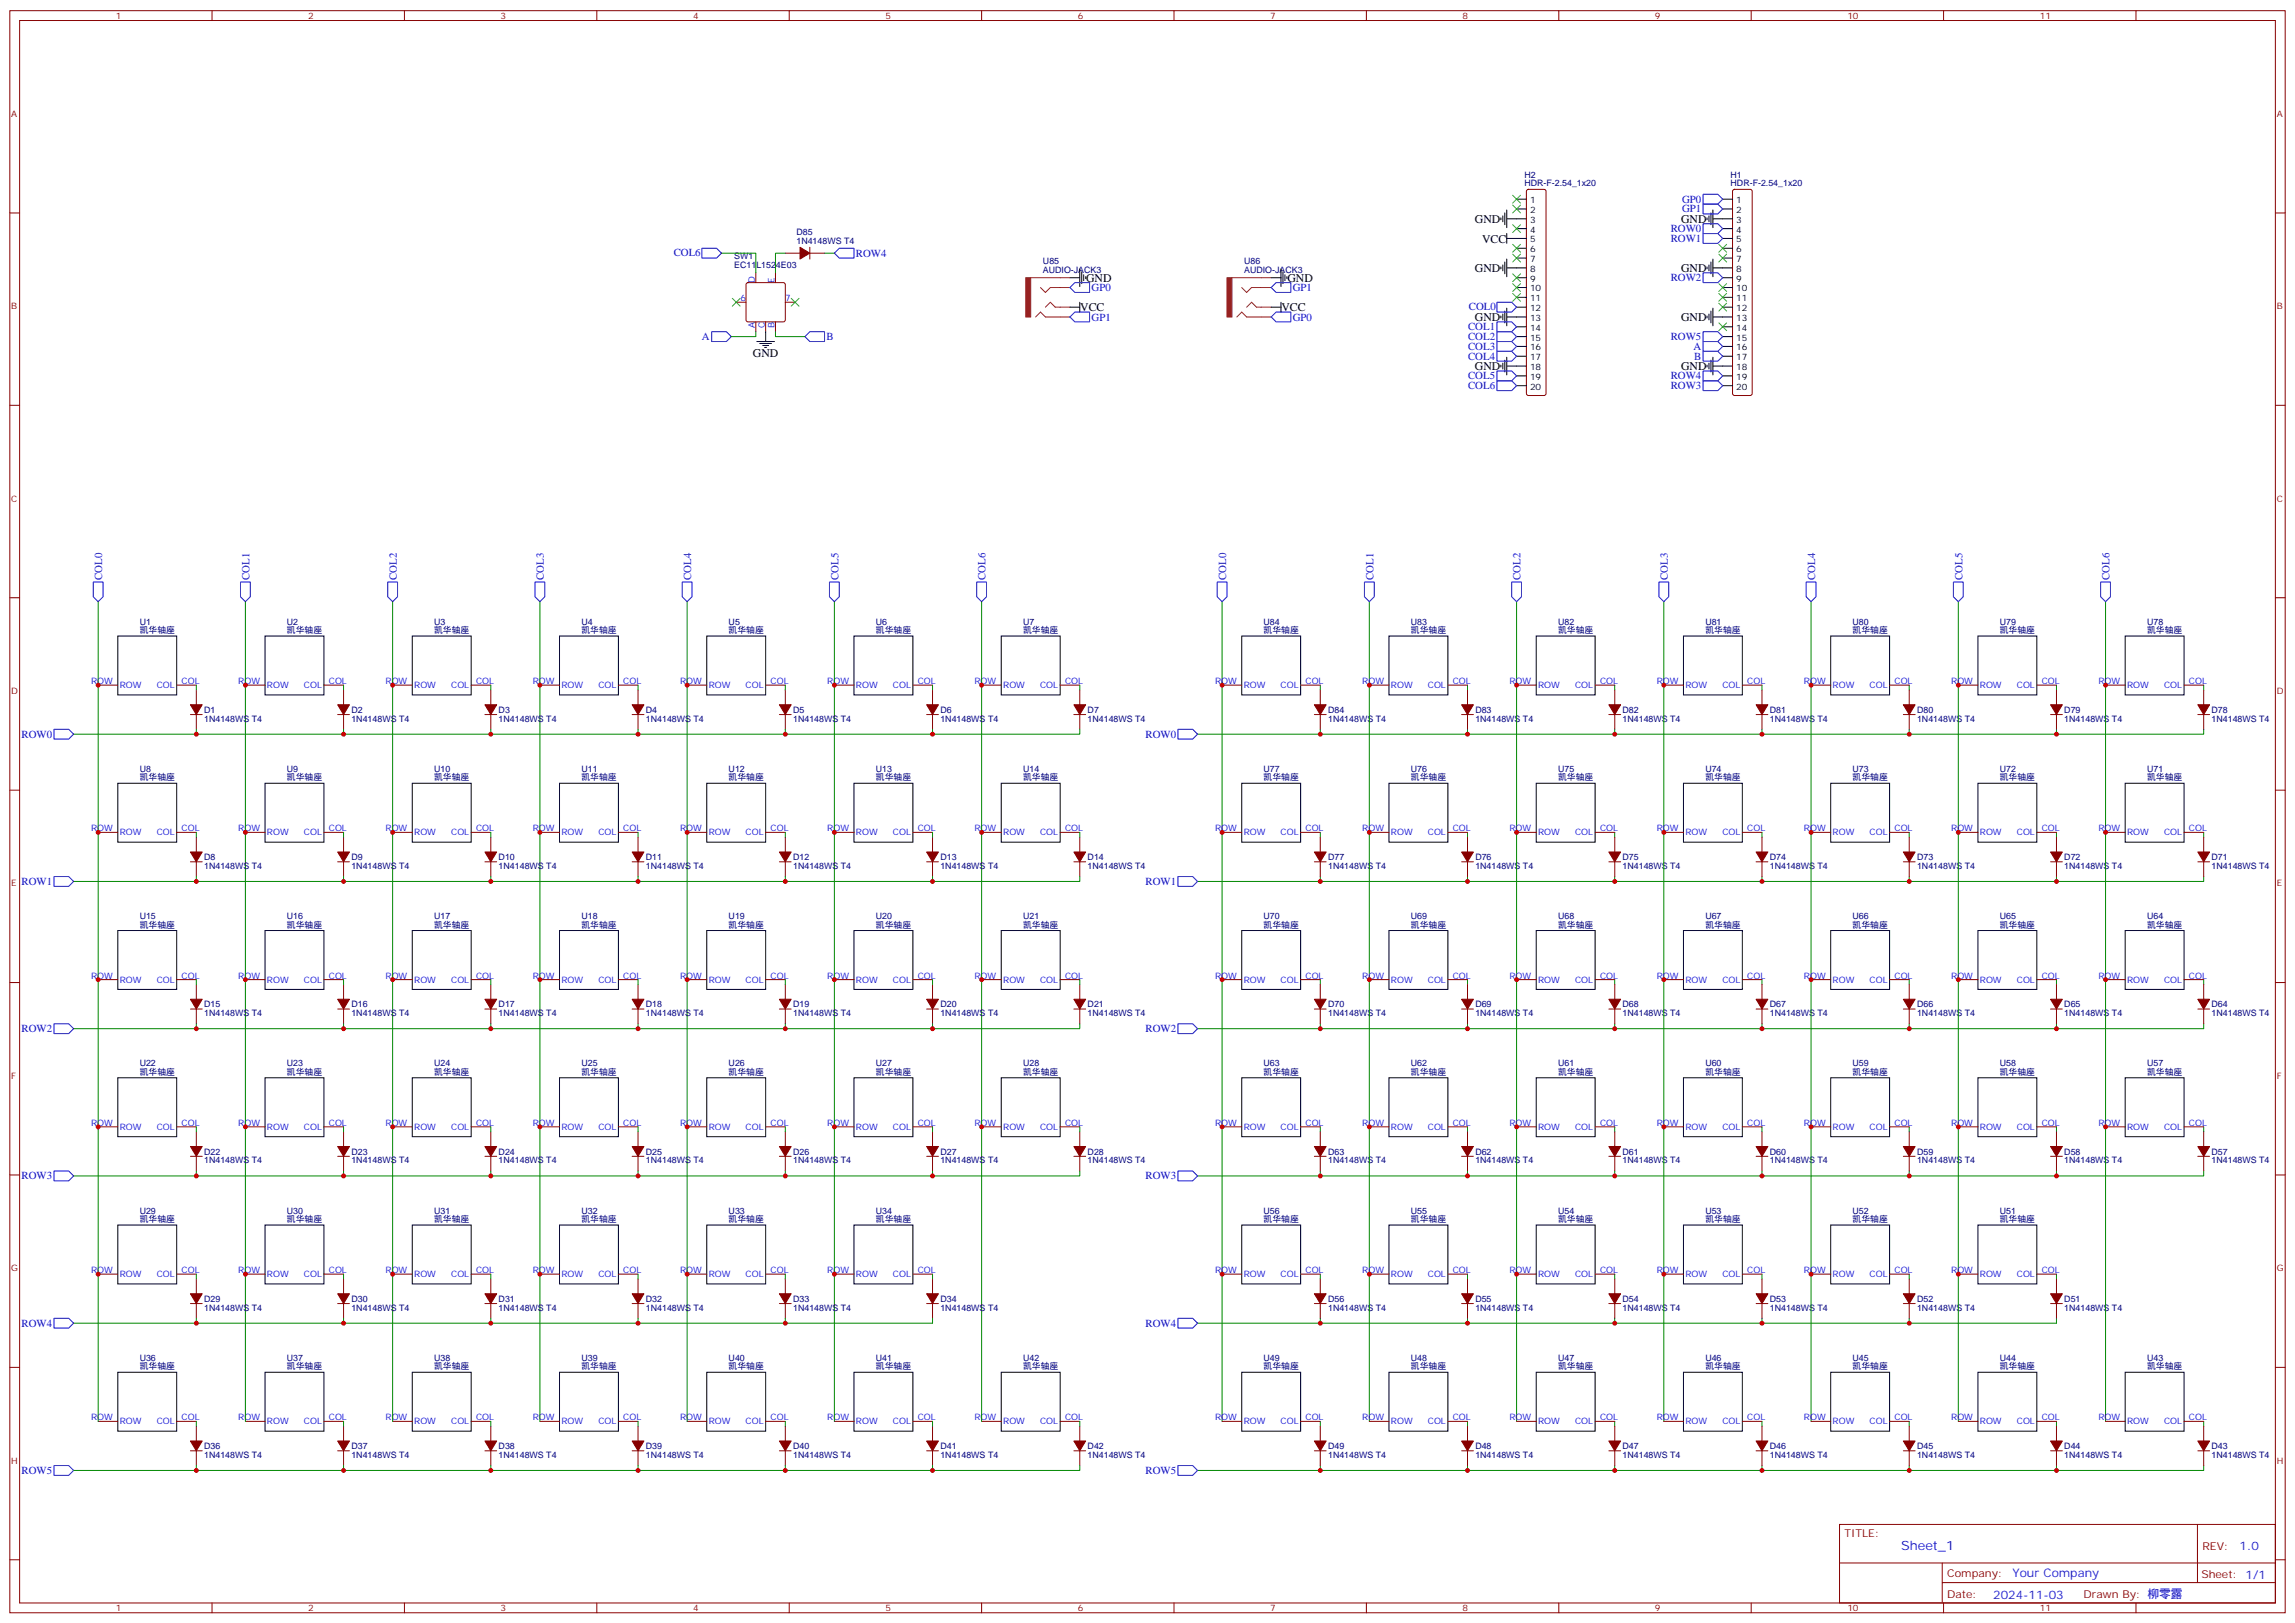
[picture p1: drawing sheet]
<svg xmlns="http://www.w3.org/2000/svg" width="825mm" height="583mm" viewBox="0 0 825 583" stroke-linecap="round" stroke-linejoin="round" font-family="sans-serif">
<defs><g id="words">
<text font-size="4.6" fill="#00f" x="683.2" y="556.9">Sheet_1</text>
<g font-size="4.2">
<text x="530" y="80.1">GND</text>
<text x="604.1" y="80.1">GND</text>
<text x="532.6" y="87.2">VCC</text>
<text x="390.3" y="101.2">GND</text>
<text x="462.7" y="101.2">GND</text>
<text x="530" y="97.8">GND</text>
<text x="604.1" y="97.8">GND</text>
<text x="388.2" y="111.8">VCC</text>
<text x="460.6" y="111.8">VCC</text>
<text x="530" y="115.4">GND</text>
<text x="604.1" y="115.4">GND</text>
<text x="270.6" y="128.4">GND</text>
<text x="530" y="133">GND</text>
<text x="604.1" y="133">GND</text>
</g>
<g font-size="4.2" fill="#00f">
<text x="804.9" y="557.1">1.0</text>
<text x="723.3" y="566.7">Your Company</text>
<text x="716.4" y="574.5">2024-11-03</text>
</g>
<g font-size="3.9" fill="#00f">
<text x="604.5" y="72.8">GP0</text>
<text x="604.5" y="76.3">GP1</text>
<text x="600.4" y="83.4">ROW0</text>
<text x="600.4" y="86.9">ROW1</text>
<text x="242.1" y="92">COL6</text>
<text x="307.6" y="92.2">ROW4</text>
<text x="600.4" y="101.1">ROW2</text>
<text x="392.3" y="104.6">GP0</text>
<text x="464.6" y="104.7">GP1</text>
<text x="527.9" y="111.4">COL0</text>
<text x="392.3" y="115.3">GP1</text>
<text x="464.6" y="115.2">GP0</text>
<text x="527.6" y="118.7">COL1</text>
<text x="252.3" y="122.2">A</text>
<text x="297" y="122.2">B</text>
<text x="527.6" y="122.2">COL2</text>
<text x="527.6" y="125.7">COL3</text>
<text x="600.4" y="122.2">ROW5</text>
<text x="608.6" y="125.7">A</text>
<text x="527.6" y="129.3">COL4</text>
<text x="608.9" y="129.4">B</text>
<text x="527.6" y="136.3">COL5</text>
<text x="600.4" y="136.3">ROW4</text>
<text x="527.6" y="139.9">COL6</text>
<text x="600.4" y="139.9">ROW3</text>
<text x="36.7" y="208.5" transform="rotate(-90 36.7 208.5)">COL0</text>
<text x="89.6" y="208.5" transform="rotate(-90 89.6 208.5)">COL1</text>
<text x="142.6" y="208.5" transform="rotate(-90 142.6 208.5)">COL2</text>
<text x="195.5" y="208.5" transform="rotate(-90 195.5 208.5)">COL3</text>
<text x="248.4" y="208.5" transform="rotate(-90 248.4 208.5)">COL4</text>
<text x="301.3" y="208.5" transform="rotate(-90 301.3 208.5)">COL5</text>
<text x="354.2" y="208.5" transform="rotate(-90 354.2 208.5)">COL6</text>
<text x="440.7" y="208.5" transform="rotate(-90 440.7 208.5)">COL0</text>
<text x="493.6" y="208.5" transform="rotate(-90 493.6 208.5)">COL1</text>
<text x="546.5" y="208.5" transform="rotate(-90 546.5 208.5)">COL2</text>
<text x="599.4" y="208.5" transform="rotate(-90 599.4 208.5)">COL3</text>
<text x="652.3" y="208.5" transform="rotate(-90 652.3 208.5)">COL4</text>
<text x="705.2" y="208.5" transform="rotate(-90 705.2 208.5)">COL5</text>
<text x="758.2" y="208.5" transform="rotate(-90 758.2 208.5)">COL6</text>
<text x="7.8" y="265.1">ROW0</text>
<text x="411.7" y="265.1">ROW0</text>
<text x="7.8" y="318">ROW1</text>
<text x="411.7" y="318">ROW1</text>
<text x="7.8" y="370.9">ROW2</text>
<text x="411.7" y="370.9">ROW2</text>
<text x="7.8" y="423.9">ROW3</text>
<text x="411.7" y="423.9">ROW3</text>
<text x="7.8" y="476.8">ROW4</text>
<text x="411.7" y="476.8">ROW4</text>
<text x="7.8" y="529.7">ROW5</text>
<text x="411.7" y="529.7">ROW5</text>
</g>
<g font-size="3.9" fill="#800">
<text x="662.9" y="552.4">TITLE:</text>
<text x="791.5" y="557.1">REV:</text>
<text x="699.8" y="566.6">Company:</text>
<text x="791.1" y="567.2">Sheet: 1/1</text>
<text x="699.8" y="574.3">Date:</text>
<text x="748.8" y="574.4">Drawn By: 柳零露</text>
</g>
<g font-size="3.2" fill="#800">
<text x="41.6" y="6.8">1</text>
<text x="110.8" y="6.8">2</text>
<text x="179.9" y="6.8">3</text>
<text x="249.1" y="6.8">4</text>
<text x="318.2" y="6.8">5</text>
<text x="387.3" y="6.8">6</text>
<text x="456.5" y="6.8">7</text>
<text x="525.6" y="6.8">8</text>
<text x="594.8" y="6.8">9</text>
<text x="663.9" y="6.8">10</text>
<text x="733.1" y="6.8">11</text>
<text x="4.1" y="41.9">A</text>
<text x="818.3" y="41.9">A</text>
<text x="4.1" y="111.1">B</text>
<text x="818.3" y="111.1">B</text>
<text x="4.1" y="180.2">C</text>
<text x="818.3" y="180.2">C</text>
<text x="4.1" y="249.4">D</text>
<text x="818.3" y="249.4">D</text>
<text x="4.1" y="318.5">E</text>
<text x="818.3" y="318.5">E</text>
<text x="4.1" y="387.7">F</text>
<text x="818.3" y="387.7">F</text>
<text x="4.1" y="456.8">G</text>
<text x="818.3" y="456.8">G</text>
<text x="4.1" y="526">H</text>
<text x="818.3" y="526">H</text>
<text x="41.6" y="579">1</text>
<text x="110.8" y="579">2</text>
<text x="179.9" y="579">3</text>
<text x="249.1" y="579">4</text>
<text x="318.2" y="579">5</text>
<text x="387.3" y="579">6</text>
<text x="456.5" y="579">7</text>
<text x="525.6" y="579">8</text>
<text x="594.8" y="579">9</text>
<text x="663.9" y="579">10</text>
<text x="733.1" y="579">11</text>
</g>
<g font-size="3.2" fill="#000080">
<text x="547.9" y="63.9">H2</text>
<text x="622" y="63.9">H1</text>
<text x="547.9" y="67">HDR-F-2.54_1x20</text>
<text x="622" y="67">HDR-F-2.54_1x20</text>
<text x="286.2" y="87.8">1N4148WS T4</text>
<text x="286.2" y="84.6">D85</text>
<text x="263.9" y="93.2">SW1</text>
<text x="374.8" y="94.9">U85</text>
<text x="447.2" y="94.9">U86</text>
<text x="263.9" y="96.3">EC11L1524E03</text>
<text x="374.8" y="98">AUDIO-JACK3</text>
<text x="447.2" y="98">AUDIO-JACK3</text>
<text x="50.2" y="227.5">凯华轴座</text>
<text x="50.2" y="224.4">U1</text>
<text x="103.1" y="227.5">凯华轴座</text>
<text x="103.1" y="224.4">U2</text>
<text x="156" y="227.5">凯华轴座</text>
<text x="156" y="224.4">U3</text>
<text x="208.9" y="227.5">凯华轴座</text>
<text x="208.9" y="224.4">U4</text>
<text x="261.9" y="227.5">凯华轴座</text>
<text x="261.9" y="224.4">U5</text>
<text x="314.8" y="227.5">凯华轴座</text>
<text x="314.8" y="224.4">U6</text>
<text x="367.7" y="227.5">凯华轴座</text>
<text x="367.7" y="224.4">U7</text>
<text x="454.1" y="227.5">凯华轴座</text>
<text x="454.1" y="224.4">U84</text>
<text x="507" y="227.5">凯华轴座</text>
<text x="507" y="224.4">U83</text>
<text x="560" y="227.5">凯华轴座</text>
<text x="560" y="224.4">U82</text>
<text x="612.9" y="227.5">凯华轴座</text>
<text x="612.9" y="224.4">U81</text>
<text x="665.8" y="227.5">凯华轴座</text>
<text x="665.8" y="224.4">U80</text>
<text x="718.7" y="227.5">凯华轴座</text>
<text x="718.7" y="224.4">U79</text>
<text x="771.6" y="227.5">凯华轴座</text>
<text x="771.6" y="224.4">U78</text>
<text x="73.4" y="256.2">D1</text>
<text x="126.3" y="256.2">D2</text>
<text x="179.2" y="256.2">D3</text>
<text x="232.1" y="256.2">D4</text>
<text x="285" y="256.2">D5</text>
<text x="338" y="256.2">D6</text>
<text x="390.9" y="256.2">D7</text>
<text x="477.3" y="256.2">D84</text>
<text x="530.2" y="256.2">D83</text>
<text x="583.1" y="256.2">D82</text>
<text x="636.1" y="256.2">D81</text>
<text x="689" y="256.2">D80</text>
<text x="741.9" y="256.2">D79</text>
<text x="794.8" y="256.2">D78</text>
<text x="73.4" y="259.3">1N4148WS T4</text>
<text x="126.3" y="259.3">1N4148WS T4</text>
<text x="179.2" y="259.3">1N4148WS T4</text>
<text x="232.1" y="259.3">1N4148WS T4</text>
<text x="285" y="259.3">1N4148WS T4</text>
<text x="338" y="259.3">1N4148WS T4</text>
<text x="390.9" y="259.3">1N4148WS T4</text>
<text x="477.3" y="259.3">1N4148WS T4</text>
<text x="530.2" y="259.3">1N4148WS T4</text>
<text x="583.1" y="259.3">1N4148WS T4</text>
<text x="636.1" y="259.3">1N4148WS T4</text>
<text x="689" y="259.3">1N4148WS T4</text>
<text x="741.9" y="259.3">1N4148WS T4</text>
<text x="794.8" y="259.3">1N4148WS T4</text>
<text x="50.2" y="280.4">凯华轴座</text>
<text x="50.2" y="277.4">U8</text>
<text x="103.1" y="280.4">凯华轴座</text>
<text x="103.1" y="277.4">U9</text>
<text x="156" y="280.4">凯华轴座</text>
<text x="156" y="277.4">U10</text>
<text x="208.9" y="280.4">凯华轴座</text>
<text x="208.9" y="277.4">U11</text>
<text x="261.9" y="280.4">凯华轴座</text>
<text x="261.9" y="277.4">U12</text>
<text x="314.8" y="280.4">凯华轴座</text>
<text x="314.8" y="277.4">U13</text>
<text x="367.7" y="280.4">凯华轴座</text>
<text x="367.7" y="277.4">U14</text>
<text x="454.1" y="280.4">凯华轴座</text>
<text x="454.1" y="277.4">U77</text>
<text x="507" y="280.4">凯华轴座</text>
<text x="507" y="277.4">U76</text>
<text x="560" y="280.4">凯华轴座</text>
<text x="560" y="277.4">U75</text>
<text x="612.9" y="280.4">凯华轴座</text>
<text x="612.9" y="277.4">U74</text>
<text x="665.8" y="280.4">凯华轴座</text>
<text x="665.8" y="277.4">U73</text>
<text x="718.7" y="280.4">凯华轴座</text>
<text x="718.7" y="277.4">U72</text>
<text x="771.6" y="280.4">凯华轴座</text>
<text x="771.6" y="277.4">U71</text>
<text x="73.4" y="309.1">D8</text>
<text x="126.3" y="309.1">D9</text>
<text x="179.2" y="309.1">D10</text>
<text x="232.1" y="309.1">D11</text>
<text x="285" y="309.1">D12</text>
<text x="338" y="309.1">D13</text>
<text x="390.9" y="309.1">D14</text>
<text x="477.3" y="309.1">D77</text>
<text x="530.2" y="309.1">D76</text>
<text x="583.1" y="309.1">D75</text>
<text x="636.1" y="309.1">D74</text>
<text x="689" y="309.1">D73</text>
<text x="741.9" y="309.1">D72</text>
<text x="794.8" y="309.1">D71</text>
<text x="73.4" y="312.2">1N4148WS T4</text>
<text x="126.3" y="312.2">1N4148WS T4</text>
<text x="179.2" y="312.2">1N4148WS T4</text>
<text x="232.1" y="312.2">1N4148WS T4</text>
<text x="285" y="312.2">1N4148WS T4</text>
<text x="338" y="312.2">1N4148WS T4</text>
<text x="390.9" y="312.2">1N4148WS T4</text>
<text x="477.3" y="312.2">1N4148WS T4</text>
<text x="530.2" y="312.2">1N4148WS T4</text>
<text x="583.1" y="312.2">1N4148WS T4</text>
<text x="636.1" y="312.2">1N4148WS T4</text>
<text x="689" y="312.2">1N4148WS T4</text>
<text x="741.9" y="312.2">1N4148WS T4</text>
<text x="794.8" y="312.2">1N4148WS T4</text>
<text x="50.2" y="333.3">凯华轴座</text>
<text x="50.2" y="330.3">U15</text>
<text x="103.1" y="333.3">凯华轴座</text>
<text x="103.1" y="330.3">U16</text>
<text x="156" y="333.3">凯华轴座</text>
<text x="156" y="330.3">U17</text>
<text x="208.9" y="333.3">凯华轴座</text>
<text x="208.9" y="330.3">U18</text>
<text x="261.9" y="333.3">凯华轴座</text>
<text x="261.9" y="330.3">U19</text>
<text x="314.8" y="333.3">凯华轴座</text>
<text x="314.8" y="330.3">U20</text>
<text x="367.7" y="333.3">凯华轴座</text>
<text x="367.7" y="330.3">U21</text>
<text x="454.1" y="333.3">凯华轴座</text>
<text x="454.1" y="330.3">U70</text>
<text x="507" y="333.3">凯华轴座</text>
<text x="507" y="330.3">U69</text>
<text x="560" y="333.3">凯华轴座</text>
<text x="560" y="330.3">U68</text>
<text x="612.9" y="333.3">凯华轴座</text>
<text x="612.9" y="330.3">U67</text>
<text x="665.8" y="333.3">凯华轴座</text>
<text x="665.8" y="330.3">U66</text>
<text x="718.7" y="333.3">凯华轴座</text>
<text x="718.7" y="330.3">U65</text>
<text x="771.6" y="333.3">凯华轴座</text>
<text x="771.6" y="330.3">U64</text>
<text x="73.4" y="365.2">1N4148WS T4</text>
<text x="73.4" y="362">D15</text>
<text x="126.3" y="365.2">1N4148WS T4</text>
<text x="126.3" y="362">D16</text>
<text x="179.2" y="365.2">1N4148WS T4</text>
<text x="179.2" y="362">D17</text>
<text x="232.1" y="365.2">1N4148WS T4</text>
<text x="232.1" y="362">D18</text>
<text x="285" y="365.2">1N4148WS T4</text>
<text x="285" y="362">D19</text>
<text x="338" y="365.2">1N4148WS T4</text>
<text x="338" y="362">D20</text>
<text x="390.9" y="365.2">1N4148WS T4</text>
<text x="390.9" y="362">D21</text>
<text x="477.3" y="365.2">1N4148WS T4</text>
<text x="477.3" y="362">D70</text>
<text x="530.2" y="365.2">1N4148WS T4</text>
<text x="530.2" y="362">D69</text>
<text x="583.1" y="365.2">1N4148WS T4</text>
<text x="583.1" y="362">D68</text>
<text x="636.1" y="365.2">1N4148WS T4</text>
<text x="636.1" y="362">D67</text>
<text x="689" y="365.2">1N4148WS T4</text>
<text x="689" y="362">D66</text>
<text x="741.9" y="365.2">1N4148WS T4</text>
<text x="741.9" y="362">D65</text>
<text x="794.8" y="365.2">1N4148WS T4</text>
<text x="794.8" y="362">D64</text>
<text x="50.2" y="383.2">U22</text>
<text x="103.1" y="383.2">U23</text>
<text x="156" y="383.2">U24</text>
<text x="208.9" y="383.2">U25</text>
<text x="261.9" y="383.2">U26</text>
<text x="314.8" y="383.2">U27</text>
<text x="367.7" y="383.2">U28</text>
<text x="454.1" y="383.2">U63</text>
<text x="507" y="383.2">U62</text>
<text x="560" y="383.2">U61</text>
<text x="612.9" y="383.2">U60</text>
<text x="665.8" y="383.2">U59</text>
<text x="718.7" y="383.2">U58</text>
<text x="771.6" y="383.2">U57</text>
<text x="50.2" y="386.3">凯华轴座</text>
<text x="103.1" y="386.3">凯华轴座</text>
<text x="156" y="386.3">凯华轴座</text>
<text x="208.9" y="386.3">凯华轴座</text>
<text x="261.9" y="386.3">凯华轴座</text>
<text x="314.8" y="386.3">凯华轴座</text>
<text x="367.7" y="386.3">凯华轴座</text>
<text x="454.1" y="386.3">凯华轴座</text>
<text x="507" y="386.3">凯华轴座</text>
<text x="560" y="386.3">凯华轴座</text>
<text x="612.9" y="386.3">凯华轴座</text>
<text x="665.8" y="386.3">凯华轴座</text>
<text x="718.7" y="386.3">凯华轴座</text>
<text x="771.6" y="386.3">凯华轴座</text>
<text x="73.4" y="418.1">1N4148WS T4</text>
<text x="73.4" y="414.9">D22</text>
<text x="126.3" y="418.1">1N4148WS T4</text>
<text x="126.3" y="414.9">D23</text>
<text x="179.2" y="418.1">1N4148WS T4</text>
<text x="179.2" y="414.9">D24</text>
<text x="232.1" y="418.1">1N4148WS T4</text>
<text x="232.1" y="414.9">D25</text>
<text x="285" y="418.1">1N4148WS T4</text>
<text x="285" y="414.9">D26</text>
<text x="338" y="418.1">1N4148WS T4</text>
<text x="338" y="414.9">D27</text>
<text x="390.9" y="418.1">1N4148WS T4</text>
<text x="390.9" y="414.9">D28</text>
<text x="477.3" y="418.1">1N4148WS T4</text>
<text x="477.3" y="414.9">D63</text>
<text x="530.2" y="418.1">1N4148WS T4</text>
<text x="530.2" y="414.9">D62</text>
<text x="583.1" y="418.1">1N4148WS T4</text>
<text x="583.1" y="414.9">D61</text>
<text x="636.1" y="418.1">1N4148WS T4</text>
<text x="636.1" y="414.9">D60</text>
<text x="689" y="418.1">1N4148WS T4</text>
<text x="689" y="414.9">D59</text>
<text x="741.9" y="418.1">1N4148WS T4</text>
<text x="741.9" y="414.9">D58</text>
<text x="794.8" y="418.1">1N4148WS T4</text>
<text x="794.8" y="414.9">D57</text>
<text x="50.2" y="436.1">U29</text>
<text x="103.1" y="436.1">U30</text>
<text x="156" y="436.1">U31</text>
<text x="208.9" y="436.1">U32</text>
<text x="261.9" y="436.1">U33</text>
<text x="314.8" y="436.1">U34</text>
<text x="454.1" y="436.1">U56</text>
<text x="507" y="436.1">U55</text>
<text x="560" y="436.1">U54</text>
<text x="612.9" y="436.1">U53</text>
<text x="665.8" y="436.1">U52</text>
<text x="718.7" y="436.1">U51</text>
<text x="50.2" y="439.2">凯华轴座</text>
<text x="103.1" y="439.2">凯华轴座</text>
<text x="156" y="439.2">凯华轴座</text>
<text x="208.9" y="439.2">凯华轴座</text>
<text x="261.9" y="439.2">凯华轴座</text>
<text x="314.8" y="439.2">凯华轴座</text>
<text x="454.1" y="439.2">凯华轴座</text>
<text x="507" y="439.2">凯华轴座</text>
<text x="560" y="439.2">凯华轴座</text>
<text x="612.9" y="439.2">凯华轴座</text>
<text x="665.8" y="439.2">凯华轴座</text>
<text x="718.7" y="439.2">凯华轴座</text>
<text x="73.4" y="467.9">D29</text>
<text x="126.3" y="467.9">D30</text>
<text x="179.2" y="467.9">D31</text>
<text x="232.1" y="467.9">D32</text>
<text x="285" y="467.9">D33</text>
<text x="338" y="467.9">D34</text>
<text x="477.3" y="467.9">D56</text>
<text x="530.2" y="467.9">D55</text>
<text x="583.1" y="467.9">D54</text>
<text x="636.1" y="467.9">D53</text>
<text x="689" y="467.9">D52</text>
<text x="741.9" y="467.9">D51</text>
<text x="73.4" y="471">1N4148WS T4</text>
<text x="126.3" y="471">1N4148WS T4</text>
<text x="179.2" y="471">1N4148WS T4</text>
<text x="232.1" y="471">1N4148WS T4</text>
<text x="285" y="471">1N4148WS T4</text>
<text x="338" y="471">1N4148WS T4</text>
<text x="477.3" y="471">1N4148WS T4</text>
<text x="530.2" y="471">1N4148WS T4</text>
<text x="583.1" y="471">1N4148WS T4</text>
<text x="636.1" y="471">1N4148WS T4</text>
<text x="689" y="471">1N4148WS T4</text>
<text x="741.9" y="471">1N4148WS T4</text>
<text x="50.2" y="489">U36</text>
<text x="103.1" y="489">U37</text>
<text x="156" y="489">U38</text>
<text x="208.9" y="489">U39</text>
<text x="261.9" y="489">U40</text>
<text x="314.8" y="489">U41</text>
<text x="367.7" y="489">U42</text>
<text x="454.1" y="489">U49</text>
<text x="507" y="489">U48</text>
<text x="560" y="489">U47</text>
<text x="612.9" y="489">U46</text>
<text x="665.8" y="489">U45</text>
<text x="718.7" y="489">U44</text>
<text x="771.6" y="489">U43</text>
<text x="50.2" y="492.1">凯华轴座</text>
<text x="103.1" y="492.1">凯华轴座</text>
<text x="156" y="492.1">凯华轴座</text>
<text x="208.9" y="492.1">凯华轴座</text>
<text x="261.9" y="492.1">凯华轴座</text>
<text x="314.8" y="492.1">凯华轴座</text>
<text x="367.7" y="492.1">凯华轴座</text>
<text x="454.1" y="492.1">凯华轴座</text>
<text x="507" y="492.1">凯华轴座</text>
<text x="560" y="492.1">凯华轴座</text>
<text x="612.9" y="492.1">凯华轴座</text>
<text x="665.8" y="492.1">凯华轴座</text>
<text x="718.7" y="492.1">凯华轴座</text>
<text x="771.6" y="492.1">凯华轴座</text>
<text x="73.4" y="520.8">D36</text>
<text x="126.3" y="520.8">D37</text>
<text x="179.2" y="520.8">D38</text>
<text x="232.1" y="520.8">D39</text>
<text x="285" y="520.8">D40</text>
<text x="338" y="520.8">D41</text>
<text x="390.9" y="520.8">D42</text>
<text x="477.3" y="520.8">D49</text>
<text x="530.2" y="520.8">D48</text>
<text x="583.1" y="520.8">D47</text>
<text x="636.1" y="520.8">D46</text>
<text x="689" y="520.8">D45</text>
<text x="741.9" y="520.8">D44</text>
<text x="794.8" y="520.8">D43</text>
<text x="73.4" y="523.9">1N4148WS T4</text>
<text x="126.3" y="523.9">1N4148WS T4</text>
<text x="179.2" y="523.9">1N4148WS T4</text>
<text x="232.1" y="523.9">1N4148WS T4</text>
<text x="285" y="523.9">1N4148WS T4</text>
<text x="338" y="523.9">1N4148WS T4</text>
<text x="390.9" y="523.9">1N4148WS T4</text>
<text x="477.3" y="523.9">1N4148WS T4</text>
<text x="530.2" y="523.9">1N4148WS T4</text>
<text x="583.1" y="523.9">1N4148WS T4</text>
<text x="636.1" y="523.9">1N4148WS T4</text>
<text x="689" y="523.9">1N4148WS T4</text>
<text x="741.9" y="523.9">1N4148WS T4</text>
<text x="794.8" y="523.9">1N4148WS T4</text>
</g>
<g font-size="3.2">
<text x="549.9" y="73">1</text>
<text x="549.9" y="76.5">2</text>
<text x="624" y="73">1</text>
<text x="624" y="76.5">2</text>
<text x="549.9" y="80">3</text>
<text x="549.9" y="83.6">4</text>
<text x="624" y="80">3</text>
<text x="624" y="83.6">4</text>
<text x="549.9" y="87.1">5</text>
<text x="624" y="87.1">5</text>
<text x="549.9" y="90.6">6</text>
<text x="549.9" y="94.2">7</text>
<text x="624" y="90.6">6</text>
<text x="624" y="94.2">7</text>
<text x="549.9" y="97.7">8</text>
<text x="549.9" y="101.2">9</text>
<text x="624" y="97.7">8</text>
<text x="624" y="101.2">9</text>
<text x="549.9" y="104.7">10</text>
<text x="624" y="104.7">10</text>
<text x="549.9" y="108.3">11</text>
<text x="549.9" y="111.8">12</text>
<text x="624" y="108.3">11</text>
<text x="624" y="111.8">12</text>
<text x="549.9" y="115.3">13</text>
<text x="549.9" y="118.9">14</text>
<text x="624" y="115.3">13</text>
<text x="624" y="118.9">14</text>
<text x="549.9" y="122.4">15</text>
<text x="549.9" y="125.9">16</text>
<text x="624" y="122.4">15</text>
<text x="624" y="125.9">16</text>
<text x="549.9" y="129.4">17</text>
<text x="624" y="129.4">17</text>
<text x="549.9" y="133">18</text>
<text x="549.9" y="136.5">19</text>
<text x="624" y="133">18</text>
<text x="624" y="136.5">19</text>
<text x="549.9" y="140">20</text>
<text x="624" y="140">20</text>
</g>
<g font-size="3.2" fill="#00f">
<text x="271.3" y="101.6" transform="rotate(-90 271.3 101.6)">D</text>
<text x="278.3" y="101.6" transform="rotate(-90 278.3 101.6)">E</text>
<text x="266.1" y="108.3">6</text>
<text x="282.2" y="108.3">7</text>
<text x="271.3" y="117.8" transform="rotate(-90 271.3 117.8)">A</text>
<text x="274.8" y="117.9" transform="rotate(-90 274.8 117.9)">C</text>
<text x="278.3" y="117.9" transform="rotate(-90 278.3 117.9)">B</text>
<text x="32.7" y="245.9">ROW</text>
<text x="65.3" y="245.9">COL</text>
<text x="85.6" y="245.9">ROW</text>
<text x="118.2" y="245.9">COL</text>
<text x="138.6" y="245.9">ROW</text>
<text x="171.1" y="245.9">COL</text>
<text x="191.5" y="245.9">ROW</text>
<text x="224" y="245.9">COL</text>
<text x="244.4" y="245.9">ROW</text>
<text x="276.9" y="245.9">COL</text>
<text x="297.3" y="245.9">ROW</text>
<text x="329.8" y="245.9">COL</text>
<text x="350.2" y="245.9">ROW</text>
<text x="382.8" y="245.9">COL</text>
<text x="436.7" y="245.9">ROW</text>
<text x="469.2" y="245.9">COL</text>
<text x="489.6" y="245.9">ROW</text>
<text x="522.1" y="245.9">COL</text>
<text x="542.5" y="245.9">ROW</text>
<text x="575" y="245.9">COL</text>
<text x="595.4" y="245.9">ROW</text>
<text x="627.9" y="245.9">COL</text>
<text x="648.3" y="245.9">ROW</text>
<text x="680.9" y="245.9">COL</text>
<text x="701.2" y="245.9">ROW</text>
<text x="733.8" y="245.9">COL</text>
<text x="754.2" y="245.9">ROW</text>
<text x="786.7" y="245.9">COL</text>
<text x="43" y="247.3">ROW</text>
<text x="56.3" y="247.3">COL</text>
<text x="96" y="247.3">ROW</text>
<text x="109.2" y="247.3">COL</text>
<text x="148.9" y="247.3">ROW</text>
<text x="162.1" y="247.3">COL</text>
<text x="201.8" y="247.3">ROW</text>
<text x="215.1" y="247.3">COL</text>
<text x="254.7" y="247.3">ROW</text>
<text x="268" y="247.3">COL</text>
<text x="307.6" y="247.3">ROW</text>
<text x="320.9" y="247.3">COL</text>
<text x="360.5" y="247.3">ROW</text>
<text x="373.8" y="247.3">COL</text>
<text x="447" y="247.3">ROW</text>
<text x="460.2" y="247.3">COL</text>
<text x="499.9" y="247.3">ROW</text>
<text x="513.2" y="247.3">COL</text>
<text x="552.8" y="247.3">ROW</text>
<text x="566.1" y="247.3">COL</text>
<text x="605.7" y="247.3">ROW</text>
<text x="619" y="247.3">COL</text>
<text x="658.6" y="247.3">ROW</text>
<text x="671.9" y="247.3">COL</text>
<text x="711.6" y="247.3">ROW</text>
<text x="724.8" y="247.3">COL</text>
<text x="764.5" y="247.3">ROW</text>
<text x="777.7" y="247.3">COL</text>
<text x="32.7" y="298.8">ROW</text>
<text x="65.3" y="298.8">COL</text>
<text x="85.6" y="298.8">ROW</text>
<text x="118.2" y="298.8">COL</text>
<text x="138.6" y="298.8">ROW</text>
<text x="171.1" y="298.8">COL</text>
<text x="191.5" y="298.8">ROW</text>
<text x="224" y="298.8">COL</text>
<text x="244.4" y="298.8">ROW</text>
<text x="276.9" y="298.8">COL</text>
<text x="297.3" y="298.8">ROW</text>
<text x="329.8" y="298.8">COL</text>
<text x="350.2" y="298.8">ROW</text>
<text x="382.8" y="298.8">COL</text>
<text x="436.7" y="298.8">ROW</text>
<text x="469.2" y="298.8">COL</text>
<text x="489.6" y="298.8">ROW</text>
<text x="522.1" y="298.8">COL</text>
<text x="542.5" y="298.8">ROW</text>
<text x="575" y="298.8">COL</text>
<text x="595.4" y="298.8">ROW</text>
<text x="627.9" y="298.8">COL</text>
<text x="648.3" y="298.8">ROW</text>
<text x="680.9" y="298.8">COL</text>
<text x="701.2" y="298.8">ROW</text>
<text x="733.8" y="298.8">COL</text>
<text x="754.2" y="298.8">ROW</text>
<text x="786.7" y="298.8">COL</text>
<text x="43" y="300.2">ROW</text>
<text x="56.3" y="300.2">COL</text>
<text x="96" y="300.2">ROW</text>
<text x="109.2" y="300.2">COL</text>
<text x="148.9" y="300.2">ROW</text>
<text x="162.1" y="300.2">COL</text>
<text x="201.8" y="300.2">ROW</text>
<text x="215.1" y="300.2">COL</text>
<text x="254.7" y="300.2">ROW</text>
<text x="268" y="300.2">COL</text>
<text x="307.6" y="300.2">ROW</text>
<text x="320.9" y="300.2">COL</text>
<text x="360.5" y="300.2">ROW</text>
<text x="373.8" y="300.2">COL</text>
<text x="447" y="300.2">ROW</text>
<text x="460.2" y="300.2">COL</text>
<text x="499.9" y="300.2">ROW</text>
<text x="513.2" y="300.2">COL</text>
<text x="552.8" y="300.2">ROW</text>
<text x="566.1" y="300.2">COL</text>
<text x="605.7" y="300.2">ROW</text>
<text x="619" y="300.2">COL</text>
<text x="658.6" y="300.2">ROW</text>
<text x="671.9" y="300.2">COL</text>
<text x="711.6" y="300.2">ROW</text>
<text x="724.8" y="300.2">COL</text>
<text x="764.5" y="300.2">ROW</text>
<text x="777.7" y="300.2">COL</text>
<text x="32.7" y="351.7">ROW</text>
<text x="43" y="353.1">ROW</text>
<text x="56.3" y="353.1">COL</text>
<text x="65.3" y="351.7">COL</text>
<text x="85.6" y="351.7">ROW</text>
<text x="96" y="353.1">ROW</text>
<text x="109.2" y="353.1">COL</text>
<text x="118.2" y="351.7">COL</text>
<text x="138.6" y="351.7">ROW</text>
<text x="148.9" y="353.1">ROW</text>
<text x="162.1" y="353.1">COL</text>
<text x="171.1" y="351.7">COL</text>
<text x="191.5" y="351.7">ROW</text>
<text x="201.8" y="353.1">ROW</text>
<text x="215.1" y="353.1">COL</text>
<text x="224" y="351.7">COL</text>
<text x="244.4" y="351.7">ROW</text>
<text x="254.7" y="353.1">ROW</text>
<text x="268" y="353.1">COL</text>
<text x="276.9" y="351.7">COL</text>
<text x="297.3" y="351.7">ROW</text>
<text x="307.6" y="353.1">ROW</text>
<text x="320.9" y="353.1">COL</text>
<text x="329.8" y="351.7">COL</text>
<text x="350.2" y="351.7">ROW</text>
<text x="360.5" y="353.1">ROW</text>
<text x="373.8" y="353.1">COL</text>
<text x="382.8" y="351.7">COL</text>
<text x="436.7" y="351.7">ROW</text>
<text x="447" y="353.1">ROW</text>
<text x="460.2" y="353.1">COL</text>
<text x="469.2" y="351.7">COL</text>
<text x="489.6" y="351.7">ROW</text>
<text x="499.9" y="353.1">ROW</text>
<text x="513.2" y="353.1">COL</text>
<text x="522.1" y="351.7">COL</text>
<text x="542.5" y="351.7">ROW</text>
<text x="552.8" y="353.1">ROW</text>
<text x="566.1" y="353.1">COL</text>
<text x="575" y="351.7">COL</text>
<text x="595.4" y="351.7">ROW</text>
<text x="605.7" y="353.1">ROW</text>
<text x="619" y="353.1">COL</text>
<text x="627.9" y="351.7">COL</text>
<text x="648.3" y="351.7">ROW</text>
<text x="658.6" y="353.1">ROW</text>
<text x="671.9" y="353.1">COL</text>
<text x="680.9" y="351.7">COL</text>
<text x="701.2" y="351.7">ROW</text>
<text x="711.6" y="353.1">ROW</text>
<text x="724.8" y="353.1">COL</text>
<text x="733.8" y="351.7">COL</text>
<text x="754.2" y="351.7">ROW</text>
<text x="764.5" y="353.1">ROW</text>
<text x="777.7" y="353.1">COL</text>
<text x="786.7" y="351.7">COL</text>
<text x="32.7" y="404.6">ROW</text>
<text x="43" y="406">ROW</text>
<text x="56.3" y="406">COL</text>
<text x="65.3" y="404.6">COL</text>
<text x="85.6" y="404.6">ROW</text>
<text x="96" y="406">ROW</text>
<text x="109.2" y="406">COL</text>
<text x="118.2" y="404.6">COL</text>
<text x="138.6" y="404.6">ROW</text>
<text x="148.9" y="406">ROW</text>
<text x="162.1" y="406">COL</text>
<text x="171.1" y="404.6">COL</text>
<text x="191.5" y="404.6">ROW</text>
<text x="201.8" y="406">ROW</text>
<text x="215.1" y="406">COL</text>
<text x="224" y="404.6">COL</text>
<text x="244.4" y="404.6">ROW</text>
<text x="254.7" y="406">ROW</text>
<text x="268" y="406">COL</text>
<text x="276.9" y="404.6">COL</text>
<text x="297.3" y="404.6">ROW</text>
<text x="307.6" y="406">ROW</text>
<text x="320.9" y="406">COL</text>
<text x="329.8" y="404.6">COL</text>
<text x="350.2" y="404.6">ROW</text>
<text x="360.5" y="406">ROW</text>
<text x="373.8" y="406">COL</text>
<text x="382.8" y="404.6">COL</text>
<text x="436.7" y="404.6">ROW</text>
<text x="447" y="406">ROW</text>
<text x="460.2" y="406">COL</text>
<text x="469.2" y="404.6">COL</text>
<text x="489.6" y="404.6">ROW</text>
<text x="499.9" y="406">ROW</text>
<text x="513.2" y="406">COL</text>
<text x="522.1" y="404.6">COL</text>
<text x="542.5" y="404.6">ROW</text>
<text x="552.8" y="406">ROW</text>
<text x="566.1" y="406">COL</text>
<text x="575" y="404.6">COL</text>
<text x="595.4" y="404.6">ROW</text>
<text x="605.7" y="406">ROW</text>
<text x="619" y="406">COL</text>
<text x="627.9" y="404.6">COL</text>
<text x="648.3" y="404.6">ROW</text>
<text x="658.6" y="406">ROW</text>
<text x="671.9" y="406">COL</text>
<text x="680.9" y="404.6">COL</text>
<text x="701.2" y="404.6">ROW</text>
<text x="711.6" y="406">ROW</text>
<text x="724.8" y="406">COL</text>
<text x="733.8" y="404.6">COL</text>
<text x="754.2" y="404.6">ROW</text>
<text x="764.5" y="406">ROW</text>
<text x="777.7" y="406">COL</text>
<text x="786.7" y="404.6">COL</text>
<text x="32.7" y="457.5">ROW</text>
<text x="43" y="458.9">ROW</text>
<text x="56.3" y="458.9">COL</text>
<text x="65.3" y="457.5">COL</text>
<text x="85.6" y="457.5">ROW</text>
<text x="96" y="458.9">ROW</text>
<text x="109.2" y="458.9">COL</text>
<text x="118.2" y="457.5">COL</text>
<text x="138.6" y="457.5">ROW</text>
<text x="148.9" y="458.9">ROW</text>
<text x="162.1" y="458.9">COL</text>
<text x="171.1" y="457.5">COL</text>
<text x="191.5" y="457.5">ROW</text>
<text x="201.8" y="458.9">ROW</text>
<text x="215.1" y="458.9">COL</text>
<text x="224" y="457.5">COL</text>
<text x="244.4" y="457.5">ROW</text>
<text x="254.7" y="458.9">ROW</text>
<text x="268" y="458.9">COL</text>
<text x="276.9" y="457.5">COL</text>
<text x="297.3" y="457.5">ROW</text>
<text x="307.6" y="458.9">ROW</text>
<text x="320.9" y="458.9">COL</text>
<text x="329.8" y="457.5">COL</text>
<text x="436.7" y="457.5">ROW</text>
<text x="447" y="458.9">ROW</text>
<text x="460.2" y="458.9">COL</text>
<text x="469.2" y="457.5">COL</text>
<text x="489.6" y="457.5">ROW</text>
<text x="499.9" y="458.9">ROW</text>
<text x="513.2" y="458.9">COL</text>
<text x="522.1" y="457.5">COL</text>
<text x="542.5" y="457.5">ROW</text>
<text x="552.8" y="458.9">ROW</text>
<text x="566.1" y="458.9">COL</text>
<text x="575" y="457.5">COL</text>
<text x="595.4" y="457.5">ROW</text>
<text x="605.7" y="458.9">ROW</text>
<text x="619" y="458.9">COL</text>
<text x="627.9" y="457.5">COL</text>
<text x="648.3" y="457.5">ROW</text>
<text x="658.6" y="458.9">ROW</text>
<text x="671.9" y="458.9">COL</text>
<text x="680.9" y="457.5">COL</text>
<text x="701.2" y="457.5">ROW</text>
<text x="711.6" y="458.9">ROW</text>
<text x="724.8" y="458.9">COL</text>
<text x="733.8" y="457.5">COL</text>
<text x="32.7" y="510.4">ROW</text>
<text x="43" y="511.8">ROW</text>
<text x="56.3" y="511.8">COL</text>
<text x="65.3" y="510.4">COL</text>
<text x="85.6" y="510.4">ROW</text>
<text x="96" y="511.8">ROW</text>
<text x="109.2" y="511.8">COL</text>
<text x="118.2" y="510.4">COL</text>
<text x="138.6" y="510.4">ROW</text>
<text x="148.9" y="511.8">ROW</text>
<text x="162.1" y="511.8">COL</text>
<text x="171.1" y="510.4">COL</text>
<text x="191.5" y="510.4">ROW</text>
<text x="201.8" y="511.8">ROW</text>
<text x="215.1" y="511.8">COL</text>
<text x="224" y="510.4">COL</text>
<text x="244.4" y="510.4">ROW</text>
<text x="254.7" y="511.8">ROW</text>
<text x="268" y="511.8">COL</text>
<text x="276.9" y="510.4">COL</text>
<text x="297.3" y="510.4">ROW</text>
<text x="307.6" y="511.8">ROW</text>
<text x="320.9" y="511.8">COL</text>
<text x="329.8" y="510.4">COL</text>
<text x="350.2" y="510.4">ROW</text>
<text x="360.5" y="511.8">ROW</text>
<text x="373.8" y="511.8">COL</text>
<text x="382.8" y="510.4">COL</text>
<text x="436.7" y="510.4">ROW</text>
<text x="447" y="511.8">ROW</text>
<text x="460.2" y="511.8">COL</text>
<text x="469.2" y="510.4">COL</text>
<text x="489.6" y="510.4">ROW</text>
<text x="499.9" y="511.8">ROW</text>
<text x="513.2" y="511.8">COL</text>
<text x="522.1" y="510.4">COL</text>
<text x="542.5" y="510.4">ROW</text>
<text x="552.8" y="511.8">ROW</text>
<text x="566.1" y="511.8">COL</text>
<text x="575" y="510.4">COL</text>
<text x="595.4" y="510.4">ROW</text>
<text x="605.7" y="511.8">ROW</text>
<text x="619" y="511.8">COL</text>
<text x="627.9" y="510.4">COL</text>
<text x="648.3" y="510.4">ROW</text>
<text x="658.6" y="511.8">ROW</text>
<text x="671.9" y="511.8">COL</text>
<text x="680.9" y="510.4">COL</text>
<text x="701.2" y="510.4">ROW</text>
<text x="711.6" y="511.8">ROW</text>
<text x="724.8" y="511.8">COL</text>
<text x="733.8" y="510.4">COL</text>
<text x="754.2" y="510.4">ROW</text>
<text x="764.5" y="511.8">ROW</text>
<text x="777.7" y="511.8">COL</text>
<text x="786.7" y="510.4">COL</text>
</g>
</g></defs>
<g fill="none" stroke="#870000" stroke-width=".36">
<path d="M3.5 3.8h817.8v575.8h-817.8zM7.1 7.4h810.6v568.7h-810.6zM76.2 3.8v3.6M145.3 3.8v3.6M214.5 3.8v3.6M283.6 3.8v3.6M352.8 3.8v3.6M421.9 3.8v3.6M491.1 3.8v3.6M560.2 3.8v3.6M629.4 3.8v3.6M698.5 3.8v3.6"/>
<path d="M767.6 3.8v3.6M3.5 76.5h3.6M548.8 68.3l.5-.2h5.6l.5 .2 .2 .5v72.6l-.2 .5-.5 .2h-5.6l-.5-.2-.2-.5v-72.6zM622.9 68.3l.5-.2h5.6l.5 .2 .2 .5v72.6l-.2 .5-.5 .2h-5.6l-.5-.2-.2-.5v-72.6zM817.7 76.5h3.6M271.6 98v3.6M278.7 98v3.6M282.2 91h5.3M291 88.9v4.2M291 91h5.3M264.6 108.6h3.5M268.3 101.8l.5-.2h12.7l.5 .2 .2 .5v12.7l-.2 .5-.5 .2h-12.7l-.5-.3-.2-.4v-12.7z"/>
<path d="M271.6 115.7v3.5M275.2 115.7v3.5M278.7 115.7v3.5M282.2 108.6h3.6M3.5 145.7h3.6M817.7 145.7h3.6M3.5 214.8h3.6M817.7 214.8h3.6M35.3 246.2h7M63.5 246.2h7.1M68.4 256.8h4.3M70.6 248v5.3"/>
<path d="M70.6 256.8v5.3M88.2 246.2h7M116.4 246.2h7.1M121.4 256.8h4.2M123.5 248v5.3M123.5 256.8v5.3M141.1 246.2h7.1M169.3 246.2h7.1M174.3 256.8h4.2M176.4 248v5.3M176.4 256.8v5.3M194 246.2h7.1"/>
<path d="M222.2 246.2h7.1M227.2 256.8h4.2M229.3 248v5.3M229.3 256.8v5.3M246.9 246.2h7.1M275.2 246.2h7M280.1 256.8h4.2M282.2 248v5.3M282.2 256.8v5.3M299.9 246.2h7M328.1 246.2h7M333 256.8h4.3"/>
<path d="M335.1 248v5.3M335.1 256.8v5.3M352.8 246.2h7M381 246.2h7.1M385.9 256.8h4.3M388.1 248v5.3M388.1 256.8v5.3M439.2 246.2h7.1M467.4 246.2h7.1M472.4 256.8h4.2M474.5 248v5.3M474.5 256.8v5.3"/>
<path d="M492.1 246.2h7.1M520.3 246.2h7.1M525.3 256.8h4.2M527.4 248v5.3M527.4 256.8v5.3M545 246.2h7.1M573.3 246.2h7M578.2 256.8h4.2M580.3 248v5.3M580.3 256.8v5.3M598 246.2h7M626.2 246.2h7"/>
<path d="M631.1 256.8h4.3M633.2 248v5.3M633.2 256.8v5.3M650.9 246.2h7M679.1 246.2h7.1M684 256.8h4.3M686.2 248v5.3M686.2 256.8v5.3M703.8 246.2h7M732 246.2h7.1M737 256.8h4.2M739.1 248v5.3"/>
<path d="M739.1 256.8v5.3M756.7 246.2h7.1M784.9 246.2h7.1M789.9 256.8h4.2M792 248v5.3M792 256.8v5.3M3.5 284h3.6M35.3 299.1h7M63.5 299.1h7.1M88.2 299.1h7M116.4 299.1h7.1M141.1 299.1h7.1"/>
<path d="M169.3 299.1h7.1M194 299.1h7.1M222.2 299.1h7.1M246.9 299.1h7.1M275.2 299.1h7M299.9 299.1h7M328.1 299.1h7M352.8 299.1h7M381 299.1h7.1M439.2 299.1h7.1M467.4 299.1h7.1M492.1 299.1h7.1"/>
<path d="M520.3 299.1h7.1M545 299.1h7.1M573.3 299.1h7M598 299.1h7M626.2 299.1h7M650.9 299.1h7M679.1 299.1h7.1M703.8 299.1h7M732 299.1h7.1M756.7 299.1h7.1M784.9 299.1h7.1M817.7 284h3.6"/>
<path d="M68.4 309.7h4.3M70.6 300.9v5.3M70.6 309.7v5.3M121.4 309.7h4.2M123.5 300.9v5.3M123.5 309.7v5.3M174.3 309.7h4.2M176.4 300.9v5.3M176.4 309.7v5.3M227.2 309.7h4.2M229.3 300.9v5.3M229.3 309.7v5.3"/>
<path d="M280.1 309.7h4.2M282.2 300.9v5.3M282.2 309.7v5.3M333 309.7h4.3M335.1 300.9v5.3M335.1 309.7v5.3M385.9 309.7h4.3M388.1 300.9v5.3M388.1 309.7v5.3M472.4 309.7h4.2M474.5 300.9v5.3M474.5 309.7v5.3"/>
<path d="M525.3 309.7h4.2M527.4 300.9v5.3M527.4 309.7v5.3M578.2 309.7h4.2M580.3 300.9v5.3M580.3 309.7v5.3M631.1 309.7h4.3M633.2 300.9v5.3M633.2 309.7v5.3M684 309.7h4.3M686.2 300.9v5.3M686.2 309.7v5.3"/>
<path d="M737 309.7h4.2M739.1 300.9v5.3M739.1 309.7v5.3M789.9 309.7h4.2M792 300.9v5.3M792 309.7v5.3M3.5 353.1h3.6M35.3 352h7M63.5 352h7.1M70.6 353.8v5.3M88.2 352h7M116.4 352h7.1"/>
<path d="M123.5 353.8v5.3M141.1 352h7.1M169.3 352h7.1M176.4 353.8v5.3M194 352h7.1M222.2 352h7.1M229.3 353.8v5.3M246.9 352h7.1M275.2 352h7M282.2 353.8v5.3M299.9 352h7M328.1 352h7"/>
<path d="M335.1 353.8v5.3M352.8 352h7M381 352h7.1M388.1 353.8v5.3M439.2 352h7.1M467.4 352h7.1M474.5 353.8v5.3M492.1 352h7.1M520.3 352h7.1M527.4 353.8v5.3M545 352h7.1M573.3 352h7"/>
<path d="M580.3 353.8v5.3M598 352h7M626.2 352h7M633.2 353.8v5.3M650.9 352h7M679.1 352h7.1M686.2 353.8v5.3M703.8 352h7M732 352h7.1M739.1 353.8v5.3M756.7 352h7.1M784.9 352h7.1"/>
<path d="M792 353.8v5.3M817.7 353.1h3.6M68.4 362.6h4.3M70.6 362.6v5.3M121.4 362.6h4.2M123.5 362.6v5.3M174.3 362.6h4.2M176.4 362.6v5.3M227.2 362.6h4.2M229.3 362.6v5.3M280.1 362.6h4.2M282.2 362.6v5.3"/>
<path d="M333 362.6h4.3M335.1 362.6v5.3M385.9 362.6h4.3M388.1 362.6v5.3M472.4 362.6h4.2M474.5 362.6v5.3M525.3 362.6h4.2M527.4 362.6v5.3M578.2 362.6h4.2M580.3 362.6v5.3M631.1 362.6h4.3M633.2 362.6v5.3"/>
<path d="M684 362.6h4.3M686.2 362.6v5.3M737 362.6h4.2M739.1 362.6v5.3M789.9 362.6h4.2M792 362.6v5.3M35.3 405h7M63.5 405h7.1M68.4 415.5h4.3M70.6 406.7v5.3M70.6 415.5v5.3M88.2 405h7"/>
<path d="M116.4 405h7.1M121.4 415.5h4.2M123.5 406.7v5.3M123.5 415.5v5.3M141.1 405h7.1M169.3 405h7.1M174.3 415.5h4.2M176.4 406.7v5.3M176.4 415.5v5.3M194 405h7.1M222.2 405h7.1M227.2 415.5h4.2"/>
<path d="M229.3 406.7v5.3M229.3 415.5v5.3M246.9 405h7.1M275.2 405h7M280.1 415.5h4.2M282.2 406.7v5.3M282.2 415.5v5.3M299.9 405h7M328.1 405h7M333 415.5h4.3M335.1 406.7v5.3M335.1 415.5v5.3"/>
<path d="M352.8 405h7M381 405h7.1M385.9 415.5h4.3M388.1 406.7v5.3M388.1 415.5v5.3M439.2 405h7.1M467.4 405h7.1M472.4 415.5h4.2M474.5 406.7v5.3M474.5 415.5v5.3M492.1 405h7.1M520.3 405h7.1"/>
<path d="M525.3 415.5h4.2M527.4 406.7v5.3M527.4 415.5v5.3M545 405h7.1M573.3 405h7M578.2 415.5h4.2M580.3 406.7v5.3M580.3 415.5v5.3M598 405h7M626.2 405h7M631.1 415.5h4.3M633.2 406.7v5.3"/>
<path d="M633.2 415.5v5.3M650.9 405h7M679.1 405h7.1M684 415.5h4.3M686.2 406.7v5.3M686.2 415.5v5.3M703.8 405h7M732 405h7.1M737 415.5h4.2M739.1 406.7v5.3M739.1 415.5v5.3M756.7 405h7.1"/>
<path d="M784.9 405h7.1M789.9 415.5h4.2M792 406.7v5.3M792 415.5v5.3M3.5 422.2h3.6M817.7 422.2h3.6M35.3 457.9h7M63.5 457.9h7.1M70.6 459.6v5.3M88.2 457.9h7M116.4 457.9h7.1M123.5 459.6v5.3"/>
<path d="M141.1 457.9h7.1M169.3 457.9h7.1M176.4 459.6v5.3M194 457.9h7.1M222.2 457.9h7.1M229.3 459.6v5.3M246.9 457.9h7.1M275.2 457.9h7M282.2 459.6v5.3M299.9 457.9h7M328.1 457.9h7M335.1 459.6v5.3"/>
<path d="M439.2 457.9h7.1M467.4 457.9h7.1M474.5 459.6v5.3M492.1 457.9h7.1M520.3 457.9h7.1M527.4 459.6v5.3M545 457.9h7.1M573.3 457.9h7M580.3 459.6v5.3M598 457.9h7M626.2 457.9h7M633.2 459.6v5.3"/>
<path d="M650.9 457.9h7M679.1 457.9h7.1M686.2 459.6v5.3M703.8 457.9h7M732 457.9h7.1M739.1 459.6v5.3M68.4 468.5h4.3M70.6 468.5v5.2M121.4 468.5h4.2M123.5 468.5v5.2M174.3 468.5h4.2M176.4 468.5v5.2"/>
<path d="M227.2 468.5h4.2M229.3 468.5v5.2M280.1 468.5h4.2M282.2 468.5v5.2M333 468.5h4.3M335.1 468.5v5.2M472.4 468.5h4.2M474.5 468.5v5.2M525.3 468.5h4.2M527.4 468.5v5.2M578.2 468.5h4.2M580.3 468.5v5.2"/>
<path d="M631.1 468.5h4.3M633.2 468.5v5.2M684 468.5h4.3M686.2 468.5v5.2M737 468.5h4.2M739.1 468.5v5.2M3.5 491.4h3.6M817.7 491.4h3.6M35.3 510.8h7M63.5 510.8h7.1M70.6 512.6v5.2M88.2 510.8h7"/>
<path d="M116.4 510.8h7.1M123.5 512.6v5.2M141.1 510.8h7.1M169.3 510.8h7.1M176.4 512.6v5.2M194 510.8h7.1M222.2 510.8h7.1M229.3 512.6v5.2M246.9 510.8h7.1M275.2 510.8h7M282.2 512.6v5.2M299.9 510.8h7"/>
<path d="M328.1 510.8h7M335.1 512.6v5.2M352.8 510.8h7M381 510.8h7.1M388.1 512.6v5.2M439.2 510.8h7.1M467.4 510.8h7.1M474.5 512.6v5.2M492.1 510.8h7.1M520.3 510.8h7.1M527.4 512.6v5.2M545 510.8h7.1"/>
<path d="M573.3 510.8h7M580.3 512.6v5.2M598 510.8h7M626.2 510.8h7M633.2 512.6v5.2M650.9 510.8h7M679.1 510.8h7.1M686.2 512.6v5.2M703.8 510.8h7M732 510.8h7.1M739.1 512.6v5.2M756.7 510.8h7.1"/>
<path d="M784.9 510.8h7.1M792 512.6v5.2M68.4 521.4h4.3M70.6 521.4v5.3M121.4 521.4h4.2M123.5 521.4v5.3M174.3 521.4h4.2M176.4 521.4v5.3M227.2 521.4h4.2M229.3 521.4v5.3M280.1 521.4h4.2M282.2 521.4v5.3"/>
<path d="M333 521.4h4.3M335.1 521.4v5.3M385.9 521.4h4.3M388.1 521.4v5.3M472.4 521.4h4.2M474.5 521.4v5.3M525.3 521.4h4.2M527.4 521.4v5.3M578.2 521.4h4.2M580.3 521.4v5.3M631.1 521.4h4.3M633.2 521.4v5.3"/>
<path d="M684 521.4h4.3M686.2 521.4v5.3M737 521.4h4.2M739.1 521.4v5.3M789.9 521.4h4.2M792 521.4v5.3M661.1 547.8h156.6v28.3h-156.6zM789.7 547.9v20.8M3.5 560.5h3.6M76.2 576.1v3.5M145.3 576.1v3.5M214.5 576.1v3.5"/>
<path d="M283.6 576.1v3.5M352.8 576.1v3.5M421.9 576.1v3.5M491.1 576.1v3.5M560.2 576.1v3.5M629.4 576.1v3.5M661.1 561.7h156.5M698 568.7h119.6M698 561.7v14.1M698.5 576.1v3.5M767.6 576.1v3.5M817.7 560.5h3.6"/>
</g>
<g fill="none" stroke="#000" stroke-width=".36">
<path d="M539.4 78.3v.7M540.1 77.6v2.1M540.8 76.5v4.3M541.5 78.6h7.1M541.5 75.5v6.3M545 71.6h3.6M545 75.1h3.6M613.5 78.3v.7M614.2 77.6v2.1M614.9 76.5v4.3M615.6 78.6h7.1M615.6 75.5v6.3"/>
<path d="M619.1 71.6h3.6M619.1 75.1h3.6M384.5 99.8h3.6M388.1 96.6v6.4M388.8 97.7v4.2M389.5 98.7v2.2M390.2 99.4v.8M456.8 99.8h3.6M460.4 96.6v6.4M461.1 97.7v4.2M461.8 98.7v2.2M462.5 99.4v.8"/>
<path d="M539.4 95.9v.7M540.1 95.2v2.1M540.8 94.2v4.2M541.5 85.7h7.1M541.5 96.3h7.1M541.5 83.9v3.6M541.5 93.1v6.3M545 82.2h3.6M545 89.2h3.6M545 92.7h3.6M545 99.8h3.6M613.5 95.9v.7"/>
<path d="M614.2 95.2v2.1M614.9 94.2v4.2M615.6 96.3h7.1M615.6 93.1v6.3M619.1 82.2h3.6M619.1 85.7h3.6M619.1 89.2h3.6M619.1 92.7h3.6M619.1 99.8h3.6M275.2 119.2v3.5M384.5 110.4h3.6M388.1 108.6v3.5"/>
<path d="M456.8 110.4h3.6M460.4 108.6v3.5M539.4 113.6v.7M540.1 112.9v2.1M540.8 111.8v4.2M541.5 113.9h7.1M541.5 110.7v6.4M545 103.3h3.6M545 106.9h3.6M545 110.4h3.6M545 117.4h3.6M613.5 113.6v.7"/>
<path d="M614.2 112.9v2.1M614.9 111.8v4.2M615.6 113.9h7.1M615.6 110.7v6.4M619.1 103.3h3.6M619.1 106.9h3.6M619.1 110.4h3.6M619.1 117.4h3.6M272 122.7h6.3M273 123.4h4.3M274.1 124.1h2.1M274.8 124.8h.7"/>
<path d="M539.4 131.2v.7M540.1 130.5v2.1M540.8 129.4v4.3M541.5 131.6h7.1M541.5 128.4v6.3M545 121h3.6M545 124.5h3.6M545 128h3.6M545 135.1h3.6M545 138.6h3.6M613.5 131.2v.7M614.2 130.5v2.1"/>
<path d="M614.9 129.4v4.3M615.6 131.6h7.1M615.6 128.4v6.3M619.1 121h3.6M619.1 124.5h3.6M619.1 128h3.6M619.1 135.1h3.6M619.1 138.6h3.6M42.3 228.6h21.2v21.1h-21.2zM95.2 228.6h21.2v21.1h-21.2zM148.2 228.6h21.1v21.1h-21.1zM201.1 228.6h21.1v21.1h-21.1z"/>
<path d="M254 228.6h21.2v21.1h-21.2zM306.9 228.6h21.2v21.1h-21.2zM359.8 228.6h21.2v21.1h-21.2zM446.3 228.6h21.1v21.1h-21.1zM499.2 228.6h21.1v21.1h-21.1zM552.1 228.6h21.2v21.1h-21.2zM605 228.6h21.2v21.1h-21.2zM657.9 228.6h21.2v21.1h-21.2zM710.8 228.6h21.2v21.1h-21.2zM763.8 228.6h21.1v21.1h-21.1zM42.3 281.5h21.2v21.1h-21.2zM95.2 281.5h21.2v21.1h-21.2z"/>
<path d="M148.2 281.5h21.1v21.1h-21.1zM201.1 281.5h21.1v21.1h-21.1zM254 281.5h21.2v21.1h-21.2zM306.9 281.5h21.2v21.1h-21.2zM359.8 281.5h21.2v21.1h-21.2zM446.3 281.5h21.1v21.1h-21.1zM499.2 281.5h21.1v21.1h-21.1zM552.1 281.5h21.2v21.1h-21.2zM605 281.5h21.2v21.1h-21.2zM657.9 281.5h21.2v21.1h-21.2zM710.8 281.5h21.2v21.1h-21.2zM763.8 281.5h21.1v21.1h-21.1z"/>
<path d="M42.3 334.4h21.2v21.2h-21.2zM95.2 334.4h21.2v21.2h-21.2zM148.2 334.4h21.1v21.2h-21.1zM201.1 334.4h21.1v21.2h-21.1zM254 334.4h21.2v21.2h-21.2zM306.9 334.4h21.2v21.2h-21.2zM359.8 334.4h21.2v21.2h-21.2zM446.3 334.4h21.1v21.2h-21.1zM499.2 334.4h21.1v21.2h-21.1zM552.1 334.4h21.2v21.2h-21.2zM605 334.4h21.2v21.2h-21.2zM657.9 334.4h21.2v21.2h-21.2z"/>
<path d="M710.8 334.4h21.2v21.2h-21.2zM763.8 334.4h21.1v21.2h-21.1zM42.3 387.3h21.2v21.2h-21.2zM95.2 387.3h21.2v21.2h-21.2zM148.2 387.3h21.1v21.2h-21.1zM201.1 387.3h21.1v21.2h-21.1zM254 387.3h21.2v21.2h-21.2zM306.9 387.3h21.2v21.2h-21.2zM359.8 387.3h21.2v21.2h-21.2zM446.3 387.3h21.1v21.2h-21.1zM499.2 387.3h21.1v21.2h-21.1zM552.1 387.3h21.2v21.2h-21.2z"/>
<path d="M605 387.3h21.2v21.2h-21.2zM657.9 387.3h21.2v21.2h-21.2zM710.8 387.3h21.2v21.2h-21.2zM763.8 387.3h21.1v21.2h-21.1zM42.3 440.2h21.2v21.2h-21.2zM95.2 440.2h21.2v21.2h-21.2zM148.2 440.2h21.1v21.2h-21.1zM201.1 440.2h21.1v21.2h-21.1zM254 440.2h21.2v21.2h-21.2zM306.9 440.2h21.2v21.2h-21.2zM446.3 440.2h21.1v21.2h-21.1zM499.2 440.2h21.1v21.2h-21.1z"/>
<path d="M552.1 440.2h21.2v21.2h-21.2zM605 440.2h21.2v21.2h-21.2zM657.9 440.2h21.2v21.2h-21.2zM710.8 440.2h21.2v21.2h-21.2zM42.3 493.1h21.2v21.2h-21.2zM95.2 493.1h21.2v21.2h-21.2zM148.2 493.1h21.1v21.2h-21.1zM201.1 493.1h21.1v21.2h-21.1zM254 493.1h21.2v21.2h-21.2zM306.9 493.1h21.2v21.2h-21.2zM359.8 493.1h21.2v21.2h-21.2zM446.3 493.1h21.1v21.2h-21.1z"/>
<path d="M499.2 493.1h21.1v21.2h-21.1zM552.1 493.1h21.2v21.2h-21.2zM605 493.1h21.2v21.2h-21.2zM657.9 493.1h21.2v21.2h-21.2zM710.8 493.1h21.2v21.2h-21.2zM763.8 493.1h21.1v21.2h-21.1z"/>
</g>
<g fill="none" stroke="#00f" stroke-width=".36">
<path d="M612.1 69.8h5.3l1.7 1.8-1.7 1.7h-5.3zM612.1 73.3h5.3l1.7 1.8-1.7 1.8h-5.3zM252.2 89.2h5.3l1.8 1.8-1.8 1.7h-5.3zM299.9 91l1.7-1.8h5.3v3.5h-5.3zM612.1 80.4h5.3l1.7 1.8-1.7 1.7h-5.3zM612.1 83.9h5.3l1.7 1.8-1.7 1.8h-5.3zM612.1 98h5.3l1.7 1.8-1.7 1.8h-5.3zM255.8 119.2h5.3l1.7 1.8-1.7 1.7h-5.3zM384.5 113.9l1.8-1.8h5.3v3.6h-5.3zM384.5 103.3l1.8-1.7h5.3v3.5h-5.3zM456.8 113.9l1.8-1.8h5.3v3.6h-5.3zM456.8 103.3l1.8-1.7h5.3v3.5h-5.3z"/>
<path d="M538 108.6h5.3l1.7 1.8-1.7 1.7h-5.3zM538 115.7h5.3l1.7 1.7-1.7 1.8h-5.3zM538 119.2h5.3l1.7 1.8-1.7 1.7h-5.3zM612.1 119.2h5.3l1.7 1.8-1.7 1.7h-5.3zM289.3 121l1.7-1.8h5.3v3.5h-5.3zM538 122.7h5.3l1.7 1.8-1.7 1.8h-5.3zM538 126.3h5.3l1.7 1.7-1.7 1.8h-5.3zM538 133.3h5.3l1.7 1.8-1.7 1.7h-5.3zM538 136.8h5.3l1.7 1.8-1.7 1.8h-5.3zM612.1 136.8h5.3l1.7 1.8-1.7 1.8h-5.3zM612.1 133.3h5.3l1.7 1.8-1.7 1.7h-5.3zM612.1 126.3h5.3l1.7 1.7-1.7 1.8h-5.3z"/>
<path d="M612.1 122.7h5.3l1.7 1.8-1.7 1.8h-5.3zM33.5 209.2h3.5v5.3l-1.7 1.7-1.8-1.7zM86.4 209.2h3.6v5.3l-1.8 1.7-1.8-1.7zM139.3 209.2h3.6v5.3l-1.8 1.7-1.8-1.7zM192.3 209.2h3.5v5.3l-1.8 1.7-1.7-1.7zM245.2 209.2h3.5v5.3l-1.8 1.7-1.7-1.7zM298.1 209.2h3.5v5.3l-1.7 1.7-1.8-1.7zM351 209.2h3.5v5.3l-1.7 1.7-1.8-1.7zM437.4 209.2h3.6v5.3l-1.8 1.7-1.8-1.7zM490.4 209.2h3.5v5.3l-1.8 1.7-1.7-1.7zM543.3 209.2h3.5v5.3l-1.8 1.7-1.7-1.7zM596.2 209.2h3.5v5.3l-1.7 1.7-1.8-1.7z"/>
<path d="M649.1 209.2h3.5v5.3l-1.7 1.7-1.8-1.7zM702 209.2h3.6v5.3l-1.8 1.7-1.8-1.7zM754.9 209.2h3.6v5.3l-1.8 1.7-1.8-1.7zM19.4 262.1h5.3l1.8 1.7-1.8 1.8h-5.3zM423.3 262.1h5.3l1.8 1.7-1.8 1.8h-5.3zM19.4 315h5.3l1.8 1.8-1.8 1.7h-5.3zM423.3 315h5.3l1.8 1.8-1.8 1.7h-5.3zM19.4 367.9h5.3l1.8 1.8-1.8 1.7h-5.3zM423.3 367.9h5.3l1.8 1.8-1.8 1.7h-5.3zM19.4 420.8h5.3l1.8 1.8-1.8 1.8h-5.3zM423.3 420.8h5.3l1.8 1.8-1.8 1.8h-5.3zM19.4 473.7h5.3l1.8 1.8-1.8 1.8h-5.3z"/>
<path d="M423.3 473.7h5.3l1.8 1.8-1.8 1.8h-5.3zM19.4 526.7h5.3l1.8 1.7-1.8 1.8h-5.3zM423.3 526.7h5.3l1.8 1.7-1.8 1.8h-5.3z"/>
</g>
<g fill="none" stroke="#008700" stroke-width=".36">
<path d="M259.3 91h12.3v7M282.2 91h-3.5v7M296.3 91h3.6M271.6 119.2v1.8h-8.8M278.7 119.2v1.8h10.6M35.3 216.2v294.6M88.2 216.2v294.6M141.1 216.2v294.6M194 216.2v294.6M246.9 216.2v294.6M299.9 216.2v294.6M352.8 216.2v294.6"/>
<path d="M439.2 216.2v294.6M492.1 216.2v294.6M545 216.2v294.6M598 216.2v294.6M650.9 216.2v294.6M703.8 216.2v294.6M756.7 216.2v294.6M70.6 246.2v1.8M123.5 246.2v1.8M176.4 246.2v1.8M229.3 246.2v1.8M282.2 246.2v1.8"/>
<path d="M335.1 246.2v1.8M388.1 246.2v1.8M474.5 246.2v1.8M527.4 246.2v1.8M580.3 246.2v1.8M633.2 246.2v1.8M686.2 246.2v1.8M739.1 246.2v1.8M792 246.2v1.8M70.6 262.1v1.7M123.5 262.1v1.7M176.4 262.1v1.7"/>
<path d="M229.3 262.1v1.7M282.2 262.1v1.7M335.1 262.1v1.7M388.1 262.1v1.7h-361.6M474.5 262.1v1.7M527.4 262.1v1.7M580.3 262.1v1.7M633.2 262.1v1.7M686.2 262.1v1.7M739.1 262.1v1.7M792 262.1v1.7h-361.6M70.6 299.1v1.8"/>
<path d="M123.5 299.1v1.8M176.4 299.1v1.8M229.3 299.1v1.8M282.2 299.1v1.8M335.1 299.1v1.8M388.1 299.1v1.8M474.5 299.1v1.8M527.4 299.1v1.8M580.3 299.1v1.8M633.2 299.1v1.8M686.2 299.1v1.8M739.1 299.1v1.8"/>
<path d="M792 299.1v1.8M70.6 315v1.8M123.5 315v1.8M176.4 315v1.8M229.3 315v1.8M282.2 315v1.8M335.1 315v1.8M388.1 315v1.8h-361.6M474.5 315v1.8M527.4 315v1.8M580.3 315v1.8M633.2 315v1.8"/>
<path d="M686.2 315v1.8M739.1 315v1.8M792 315v1.8h-361.6M70.6 352v1.8M123.5 352v1.8M176.4 352v1.8M229.3 352v1.8M282.2 352v1.8M335.1 352v1.8M388.1 352v1.8M474.5 352v1.8M527.4 352v1.8"/>
<path d="M580.3 352v1.8M633.2 352v1.8M686.2 352v1.8M739.1 352v1.8M792 352v1.8M70.6 367.9v1.8M123.5 367.9v1.8M176.4 367.9v1.8M229.3 367.9v1.8M282.2 367.9v1.8M335.1 367.9v1.8M388.1 367.9v1.8h-361.6"/>
<path d="M474.5 367.9v1.8M527.4 367.9v1.8M580.3 367.9v1.8M633.2 367.9v1.8M686.2 367.9v1.8M739.1 367.9v1.8M792 367.9v1.8h-361.6M70.6 405v1.7M123.5 405v1.7M176.4 405v1.7M229.3 405v1.7M282.2 405v1.7"/>
<path d="M335.1 405v1.7M388.1 405v1.7M474.5 405v1.7M527.4 405v1.7M580.3 405v1.7M633.2 405v1.7M686.2 405v1.7M739.1 405v1.7M792 405v1.7M70.6 420.8v1.8M123.5 420.8v1.8M176.4 420.8v1.8"/>
<path d="M229.3 420.8v1.8M282.2 420.8v1.8M335.1 420.8v1.8M388.1 420.8v1.8h-361.6M474.5 420.8v1.8M527.4 420.8v1.8M580.3 420.8v1.8M633.2 420.8v1.8M686.2 420.8v1.8M739.1 420.8v1.8M792 420.8v1.8h-361.6M70.6 457.9v1.7"/>
<path d="M123.5 457.9v1.7M176.4 457.9v1.7M229.3 457.9v1.7M282.2 457.9v1.7M335.1 457.9v1.7M474.5 457.9v1.7M527.4 457.9v1.7M580.3 457.9v1.7M633.2 457.9v1.7M686.2 457.9v1.7M739.1 457.9v1.7M70.6 473.7v1.8"/>
<path d="M123.5 473.7v1.8M176.4 473.7v1.8M229.3 473.7v1.8M282.2 473.7v1.8M335.1 473.7v1.8h-308.6M474.5 473.7v1.8M527.4 473.7v1.8M580.3 473.7v1.8M633.2 473.7v1.8M686.2 473.7v1.8M739.1 473.7v1.8h-308.7M70.6 510.8v1.8"/>
<path d="M123.5 510.8v1.8M176.4 510.8v1.8M229.3 510.8v1.8M282.2 510.8v1.8M335.1 510.8v1.8M388.1 510.8v1.8M474.5 510.8v1.8M527.4 510.8v1.8M580.3 510.8v1.8M633.2 510.8v1.8M686.2 510.8v1.8M739.1 510.8v1.8"/>
<path d="M792 510.8v1.8M70.6 526.7v1.7M123.5 526.7v1.7M176.4 526.7v1.7M229.3 526.7v1.7M282.2 526.7v1.7M335.1 526.7v1.7M388.1 526.7v1.7h-361.6M474.5 526.7v1.7M527.4 526.7v1.7M580.3 526.7v1.7M633.2 526.7v1.7"/>
<path d="M686.2 526.7v1.7M739.1 526.7v1.7M792 526.7v1.7h-361.6"/>
</g>
<g fill="#870000" stroke="#870000" stroke-width=".36">
<path d="M68.4 253.3h4.3l-2.1 3.5z"/>
<path d="M121.4 253.3h4.2l-2.1 3.5z"/>
<path d="M174.3 253.3h4.2l-2.1 3.5z"/>
<path d="M227.2 253.3h4.2l-2.1 3.5z"/>
<path d="M280.1 253.3h4.2l-2.1 3.5z"/>
<path d="M333 253.3h4.3l-2.2 3.5z"/>
<path d="M385.9 253.3h4.3l-2.1 3.5z"/>
<path d="M68.4 306.2h4.3l-2.1 3.5z"/>
<path d="M121.4 306.2h4.2l-2.1 3.5z"/>
<path d="M174.3 306.2h4.2l-2.1 3.5z"/>
<path d="M227.2 306.2h4.2l-2.1 3.5z"/>
<path d="M280.1 306.2h4.2l-2.1 3.5z"/>
<path d="M333 306.2h4.3l-2.2 3.5z"/>
<path d="M385.9 306.2h4.3l-2.1 3.5z"/>
<path d="M68.4 359.1h4.3l-2.1 3.5z"/>
<path d="M121.4 359.1h4.2l-2.1 3.5z"/>
<path d="M174.3 359.1h4.2l-2.1 3.5z"/>
<path d="M227.2 359.1h4.2l-2.1 3.5z"/>
<path d="M280.1 359.1h4.2l-2.1 3.5z"/>
<path d="M333 359.1h4.3l-2.2 3.5z"/>
<path d="M385.9 359.1h4.3l-2.1 3.5z"/>
<path d="M68.4 412h4.3l-2.1 3.5z"/>
<path d="M121.4 412h4.2l-2.1 3.5z"/>
<path d="M174.3 412h4.2l-2.1 3.5z"/>
<path d="M227.2 412h4.2l-2.1 3.5z"/>
<path d="M280.1 412h4.2l-2.1 3.5z"/>
<path d="M333 412h4.3l-2.2 3.5z"/>
<path d="M385.9 412h4.3l-2.1 3.5z"/>
<path d="M68.4 464.9h4.3l-2.1 3.6z"/>
<path d="M121.4 464.9h4.2l-2.1 3.6z"/>
<path d="M174.3 464.9h4.2l-2.1 3.6z"/>
<path d="M227.2 464.9h4.2l-2.1 3.6z"/>
<path d="M280.1 464.9h4.2l-2.1 3.6z"/>
<path d="M333 464.9h4.3l-2.2 3.6z"/>
<path d="M68.4 517.8h4.3l-2.1 3.6z"/>
<path d="M121.4 517.8h4.2l-2.1 3.6z"/>
<path d="M174.3 517.8h4.2l-2.1 3.6z"/>
<path d="M227.2 517.8h4.2l-2.1 3.6z"/>
<path d="M280.1 517.8h4.2l-2.1 3.6z"/>
<path d="M333 517.8h4.3l-2.2 3.6z"/>
<path d="M385.9 517.8h4.3l-2.1 3.6z"/>
<path d="M789.9 517.8h4.2l-2.1 3.6z"/>
<path d="M737 517.8h4.2l-2.1 3.6z"/>
<path d="M684 517.8h4.3l-2.1 3.6z"/>
<path d="M631.1 517.8h4.3l-2.2 3.6z"/>
<path d="M578.2 517.8h4.2l-2.1 3.6z"/>
<path d="M525.3 517.8h4.2l-2.1 3.6z"/>
<path d="M472.4 517.8h4.2l-2.1 3.6z"/>
<path d="M737 464.9h4.2l-2.1 3.6z"/>
<path d="M684 464.9h4.3l-2.1 3.6z"/>
<path d="M631.1 464.9h4.3l-2.2 3.6z"/>
<path d="M578.2 464.9h4.2l-2.1 3.6z"/>
<path d="M525.3 464.9h4.2l-2.1 3.6z"/>
<path d="M472.4 464.9h4.2l-2.1 3.6z"/>
<path d="M789.9 412h4.2l-2.1 3.5z"/>
<path d="M737 412h4.2l-2.1 3.5z"/>
<path d="M684 412h4.3l-2.1 3.5z"/>
<path d="M631.1 412h4.3l-2.2 3.5z"/>
<path d="M578.2 412h4.2l-2.1 3.5z"/>
<path d="M525.3 412h4.2l-2.1 3.5z"/>
<path d="M472.4 412h4.2l-2.1 3.5z"/>
<path d="M789.9 359.1h4.2l-2.1 3.5z"/>
<path d="M737 359.1h4.2l-2.1 3.5z"/>
<path d="M684 359.1h4.3l-2.1 3.5z"/>
<path d="M631.1 359.1h4.3l-2.2 3.5z"/>
<path d="M578.2 359.1h4.2l-2.1 3.5z"/>
<path d="M525.3 359.1h4.2l-2.1 3.5z"/>
<path d="M472.4 359.1h4.2l-2.1 3.5z"/>
<path d="M789.9 306.2h4.2l-2.1 3.5z"/>
<path d="M737 306.2h4.2l-2.1 3.5z"/>
<path d="M684 306.2h4.3l-2.1 3.5z"/>
<path d="M631.1 306.2h4.3l-2.2 3.5z"/>
<path d="M578.2 306.2h4.2l-2.1 3.5z"/>
<path d="M525.3 306.2h4.2l-2.1 3.5z"/>
<path d="M472.4 306.2h4.2l-2.1 3.5z"/>
<path d="M789.9 253.3h4.2l-2.1 3.5z"/>
<path d="M737 253.3h4.2l-2.1 3.5z"/>
<path d="M684 253.3h4.3l-2.1 3.5z"/>
<path d="M631.1 253.3h4.3l-2.2 3.5z"/>
<path d="M578.2 253.3h4.2l-2.1 3.5z"/>
<path d="M525.3 253.3h4.2l-2.1 3.5z"/>
<path d="M472.4 253.3h4.2l-2.1 3.5z"/>
<path d="M287.5 88.9l3.5 2.1-3.5 2.1z"/>
</g>
<g fill="none" stroke="#3c3" stroke-width=".36">
<path d="M543.6 70.2l2.9 2.8M543.6 73.7l2.9 2.8M546.5 70.2l-2.9 2.8M546.5 73.7l-2.9 2.8M543.6 80.8l2.9 2.8M543.6 87.8l2.9 2.8M543.6 91.3l2.9 2.9M543.6 98.4l2.9 2.8M546.5 80.8l-2.9 2.8M546.5 87.8l-2.9 2.8M546.5 91.3l-2.9 2.9M546.5 98.4l-2.9 2.8"/>
<path d="M617.7 87.8l2.8 2.8M617.7 91.3l2.8 2.9M620.5 87.8l-2.8 2.8M620.5 91.3l-2.8 2.9M263.2 107.2l2.8 2.8M266 107.2l-2.8 2.8M284.3 107.2l2.9 2.8M287.2 107.2l-2.9 2.8M543.6 101.9l2.9 2.8M543.6 105.4l2.9 2.9M546.5 101.9l-2.9 2.8M546.5 105.4l-2.9 2.9"/>
<path d="M617.7 101.9l2.8 2.8M617.7 105.4l2.8 2.9M617.7 109l2.8 2.8M617.7 116l2.8 2.9M620.5 101.9l-2.8 2.8M620.5 105.4l-2.8 2.9M620.5 109l-2.8 2.8M620.5 116l-2.8 2.9"/>
</g>
<path d="M370.4 99.8h14.1M442.7 99.8h14.1M372.2 113.9l1.7-1.8 1.8 1.8h8.8M373.9 103.3l1.8 1.8 1.8-1.8h7M375.7 110.4l1.8-1.8 1.7 1.8h5.3M444.5 113.9l1.8-1.8 1.7 1.8h8.8M446.3 103.3l1.7 1.8 1.8-1.8h7M448 110.4l1.8-1.8 1.8 1.8h5.2" fill="none" stroke="#8c2424" stroke-width=".36"/>
<g fill="#8c2424" stroke="#8c2424" stroke-width=".36">
<path d="M368.7 99.8h1.7v14.1h-1.7z"/>
<path d="M441 99.8h1.7v14.1h-1.7z"/>
</g>
<g fill="#c00">
<circle cx="35.3" cy="246.2" r=".88"/>
<circle cx="35.3" cy="299.1" r=".88"/>
<circle cx="35.3" cy="352" r=".88"/>
<circle cx="35.3" cy="405" r=".88"/>
<circle cx="35.3" cy="457.9" r=".88"/>
<circle cx="88.2" cy="246.2" r=".88"/>
<circle cx="88.2" cy="299.1" r=".88"/>
<circle cx="88.2" cy="352" r=".88"/>
<circle cx="88.2" cy="405" r=".88"/>
<circle cx="88.2" cy="457.9" r=".88"/>
<circle cx="141.1" cy="246.2" r=".88"/>
<circle cx="141.1" cy="299.1" r=".88"/>
<circle cx="141.1" cy="352" r=".88"/>
<circle cx="141.1" cy="405" r=".88"/>
<circle cx="141.1" cy="457.9" r=".88"/>
<circle cx="194" cy="246.2" r=".88"/>
<circle cx="194" cy="299.1" r=".88"/>
<circle cx="194" cy="352" r=".88"/>
<circle cx="194" cy="405" r=".88"/>
<circle cx="194" cy="457.9" r=".88"/>
<circle cx="246.9" cy="246.2" r=".88"/>
<circle cx="246.9" cy="299.1" r=".88"/>
<circle cx="246.9" cy="352" r=".88"/>
<circle cx="246.9" cy="405" r=".88"/>
<circle cx="246.9" cy="457.9" r=".88"/>
<circle cx="299.9" cy="246.2" r=".88"/>
<circle cx="299.9" cy="299.1" r=".88"/>
<circle cx="299.9" cy="352" r=".88"/>
<circle cx="299.9" cy="405" r=".88"/>
<circle cx="299.9" cy="457.9" r=".88"/>
<circle cx="352.8" cy="246.2" r=".88"/>
<circle cx="352.8" cy="299.1" r=".88"/>
<circle cx="352.8" cy="352" r=".88"/>
<circle cx="352.8" cy="405" r=".88"/>
<circle cx="70.6" cy="263.8" r=".88"/>
<circle cx="123.5" cy="263.8" r=".88"/>
<circle cx="176.4" cy="263.8" r=".88"/>
<circle cx="229.3" cy="263.8" r=".88"/>
<circle cx="282.2" cy="263.8" r=".88"/>
<circle cx="335.1" cy="263.8" r=".88"/>
<circle cx="335.1" cy="316.8" r=".88"/>
<circle cx="282.2" cy="316.8" r=".88"/>
<circle cx="229.3" cy="316.8" r=".88"/>
<circle cx="176.4" cy="316.8" r=".88"/>
<circle cx="123.5" cy="316.8" r=".88"/>
<circle cx="70.6" cy="316.8" r=".88"/>
<circle cx="70.6" cy="369.7" r=".88"/>
<circle cx="123.5" cy="369.7" r=".88"/>
<circle cx="176.4" cy="369.7" r=".88"/>
<circle cx="229.3" cy="369.7" r=".88"/>
<circle cx="282.2" cy="369.7" r=".88"/>
<circle cx="335.1" cy="369.7" r=".88"/>
<circle cx="70.6" cy="422.6" r=".88"/>
<circle cx="123.5" cy="422.6" r=".88"/>
<circle cx="176.4" cy="422.6" r=".88"/>
<circle cx="229.3" cy="422.6" r=".88"/>
<circle cx="282.2" cy="422.6" r=".88"/>
<circle cx="229.3" cy="475.5" r=".88"/>
<circle cx="282.2" cy="475.5" r=".88"/>
<circle cx="176.4" cy="475.5" r=".88"/>
<circle cx="123.5" cy="475.5" r=".88"/>
<circle cx="70.6" cy="475.5" r=".88"/>
<circle cx="335.1" cy="422.6" r=".88"/>
<circle cx="70.6" cy="528.4" r=".88"/>
<circle cx="123.5" cy="528.4" r=".88"/>
<circle cx="176.4" cy="528.4" r=".88"/>
<circle cx="229.3" cy="528.4" r=".88"/>
<circle cx="282.2" cy="528.4" r=".88"/>
<circle cx="335.1" cy="528.4" r=".88"/>
<circle cx="739.1" cy="263.8" r=".88"/>
<circle cx="686.2" cy="263.8" r=".88"/>
<circle cx="633.2" cy="263.8" r=".88"/>
<circle cx="580.3" cy="263.8" r=".88"/>
<circle cx="527.4" cy="263.8" r=".88"/>
<circle cx="474.5" cy="263.8" r=".88"/>
<circle cx="739.1" cy="316.8" r=".88"/>
<circle cx="686.2" cy="316.8" r=".88"/>
<circle cx="633.2" cy="316.8" r=".88"/>
<circle cx="580.3" cy="316.8" r=".88"/>
<circle cx="527.4" cy="316.8" r=".88"/>
<circle cx="474.5" cy="316.8" r=".88"/>
<circle cx="739.1" cy="369.7" r=".88"/>
<circle cx="686.2" cy="369.7" r=".88"/>
<circle cx="633.2" cy="369.7" r=".88"/>
<circle cx="580.3" cy="369.7" r=".88"/>
<circle cx="527.4" cy="369.7" r=".88"/>
<circle cx="474.5" cy="369.7" r=".88"/>
<circle cx="739.1" cy="422.6" r=".88"/>
<circle cx="686.2" cy="422.6" r=".88"/>
<circle cx="633.2" cy="422.6" r=".88"/>
<circle cx="580.3" cy="422.6" r=".88"/>
<circle cx="527.4" cy="422.6" r=".88"/>
<circle cx="474.5" cy="422.6" r=".88"/>
<circle cx="686.2" cy="475.5" r=".88"/>
<circle cx="633.2" cy="475.5" r=".88"/>
<circle cx="580.3" cy="475.5" r=".88"/>
<circle cx="527.4" cy="475.5" r=".88"/>
<circle cx="474.5" cy="475.5" r=".88"/>
<circle cx="739.1" cy="528.4" r=".88"/>
<circle cx="686.2" cy="528.4" r=".88"/>
<circle cx="633.2" cy="528.4" r=".88"/>
<circle cx="580.3" cy="528.4" r=".88"/>
<circle cx="527.4" cy="528.4" r=".88"/>
<circle cx="474.5" cy="528.4" r=".88"/>
<circle cx="439.2" cy="457.9" r=".88"/>
<circle cx="439.2" cy="405" r=".88"/>
<circle cx="439.2" cy="352" r=".88"/>
<circle cx="439.2" cy="299.1" r=".88"/>
<circle cx="439.2" cy="246.2" r=".88"/>
<circle cx="492.1" cy="457.9" r=".88"/>
<circle cx="492.1" cy="405" r=".88"/>
<circle cx="492.1" cy="352" r=".88"/>
<circle cx="492.1" cy="299.1" r=".88"/>
<circle cx="492.1" cy="246.2" r=".88"/>
<circle cx="545" cy="457.9" r=".88"/>
<circle cx="545" cy="405" r=".88"/>
<circle cx="545" cy="352" r=".88"/>
<circle cx="545" cy="299.1" r=".88"/>
<circle cx="545" cy="246.2" r=".88"/>
<circle cx="598" cy="457.9" r=".88"/>
<circle cx="598" cy="405" r=".88"/>
<circle cx="598" cy="352" r=".88"/>
<circle cx="598" cy="299.1" r=".88"/>
<circle cx="598" cy="246.2" r=".88"/>
<circle cx="650.9" cy="457.9" r=".88"/>
<circle cx="650.9" cy="405" r=".88"/>
<circle cx="650.9" cy="352" r=".88"/>
<circle cx="650.9" cy="299.1" r=".88"/>
<circle cx="650.9" cy="246.2" r=".88"/>
<circle cx="703.8" cy="457.9" r=".88"/>
<circle cx="703.8" cy="405" r=".88"/>
<circle cx="703.8" cy="352" r=".88"/>
<circle cx="703.8" cy="299.1" r=".88"/>
<circle cx="703.8" cy="246.2" r=".88"/>
<circle cx="756.7" cy="405" r=".88"/>
<circle cx="756.7" cy="352" r=".88"/>
<circle cx="756.7" cy="299.1" r=".88"/>
<circle cx="756.7" cy="246.2" r=".88"/>
</g>
<use href="#words"/>
</svg>
